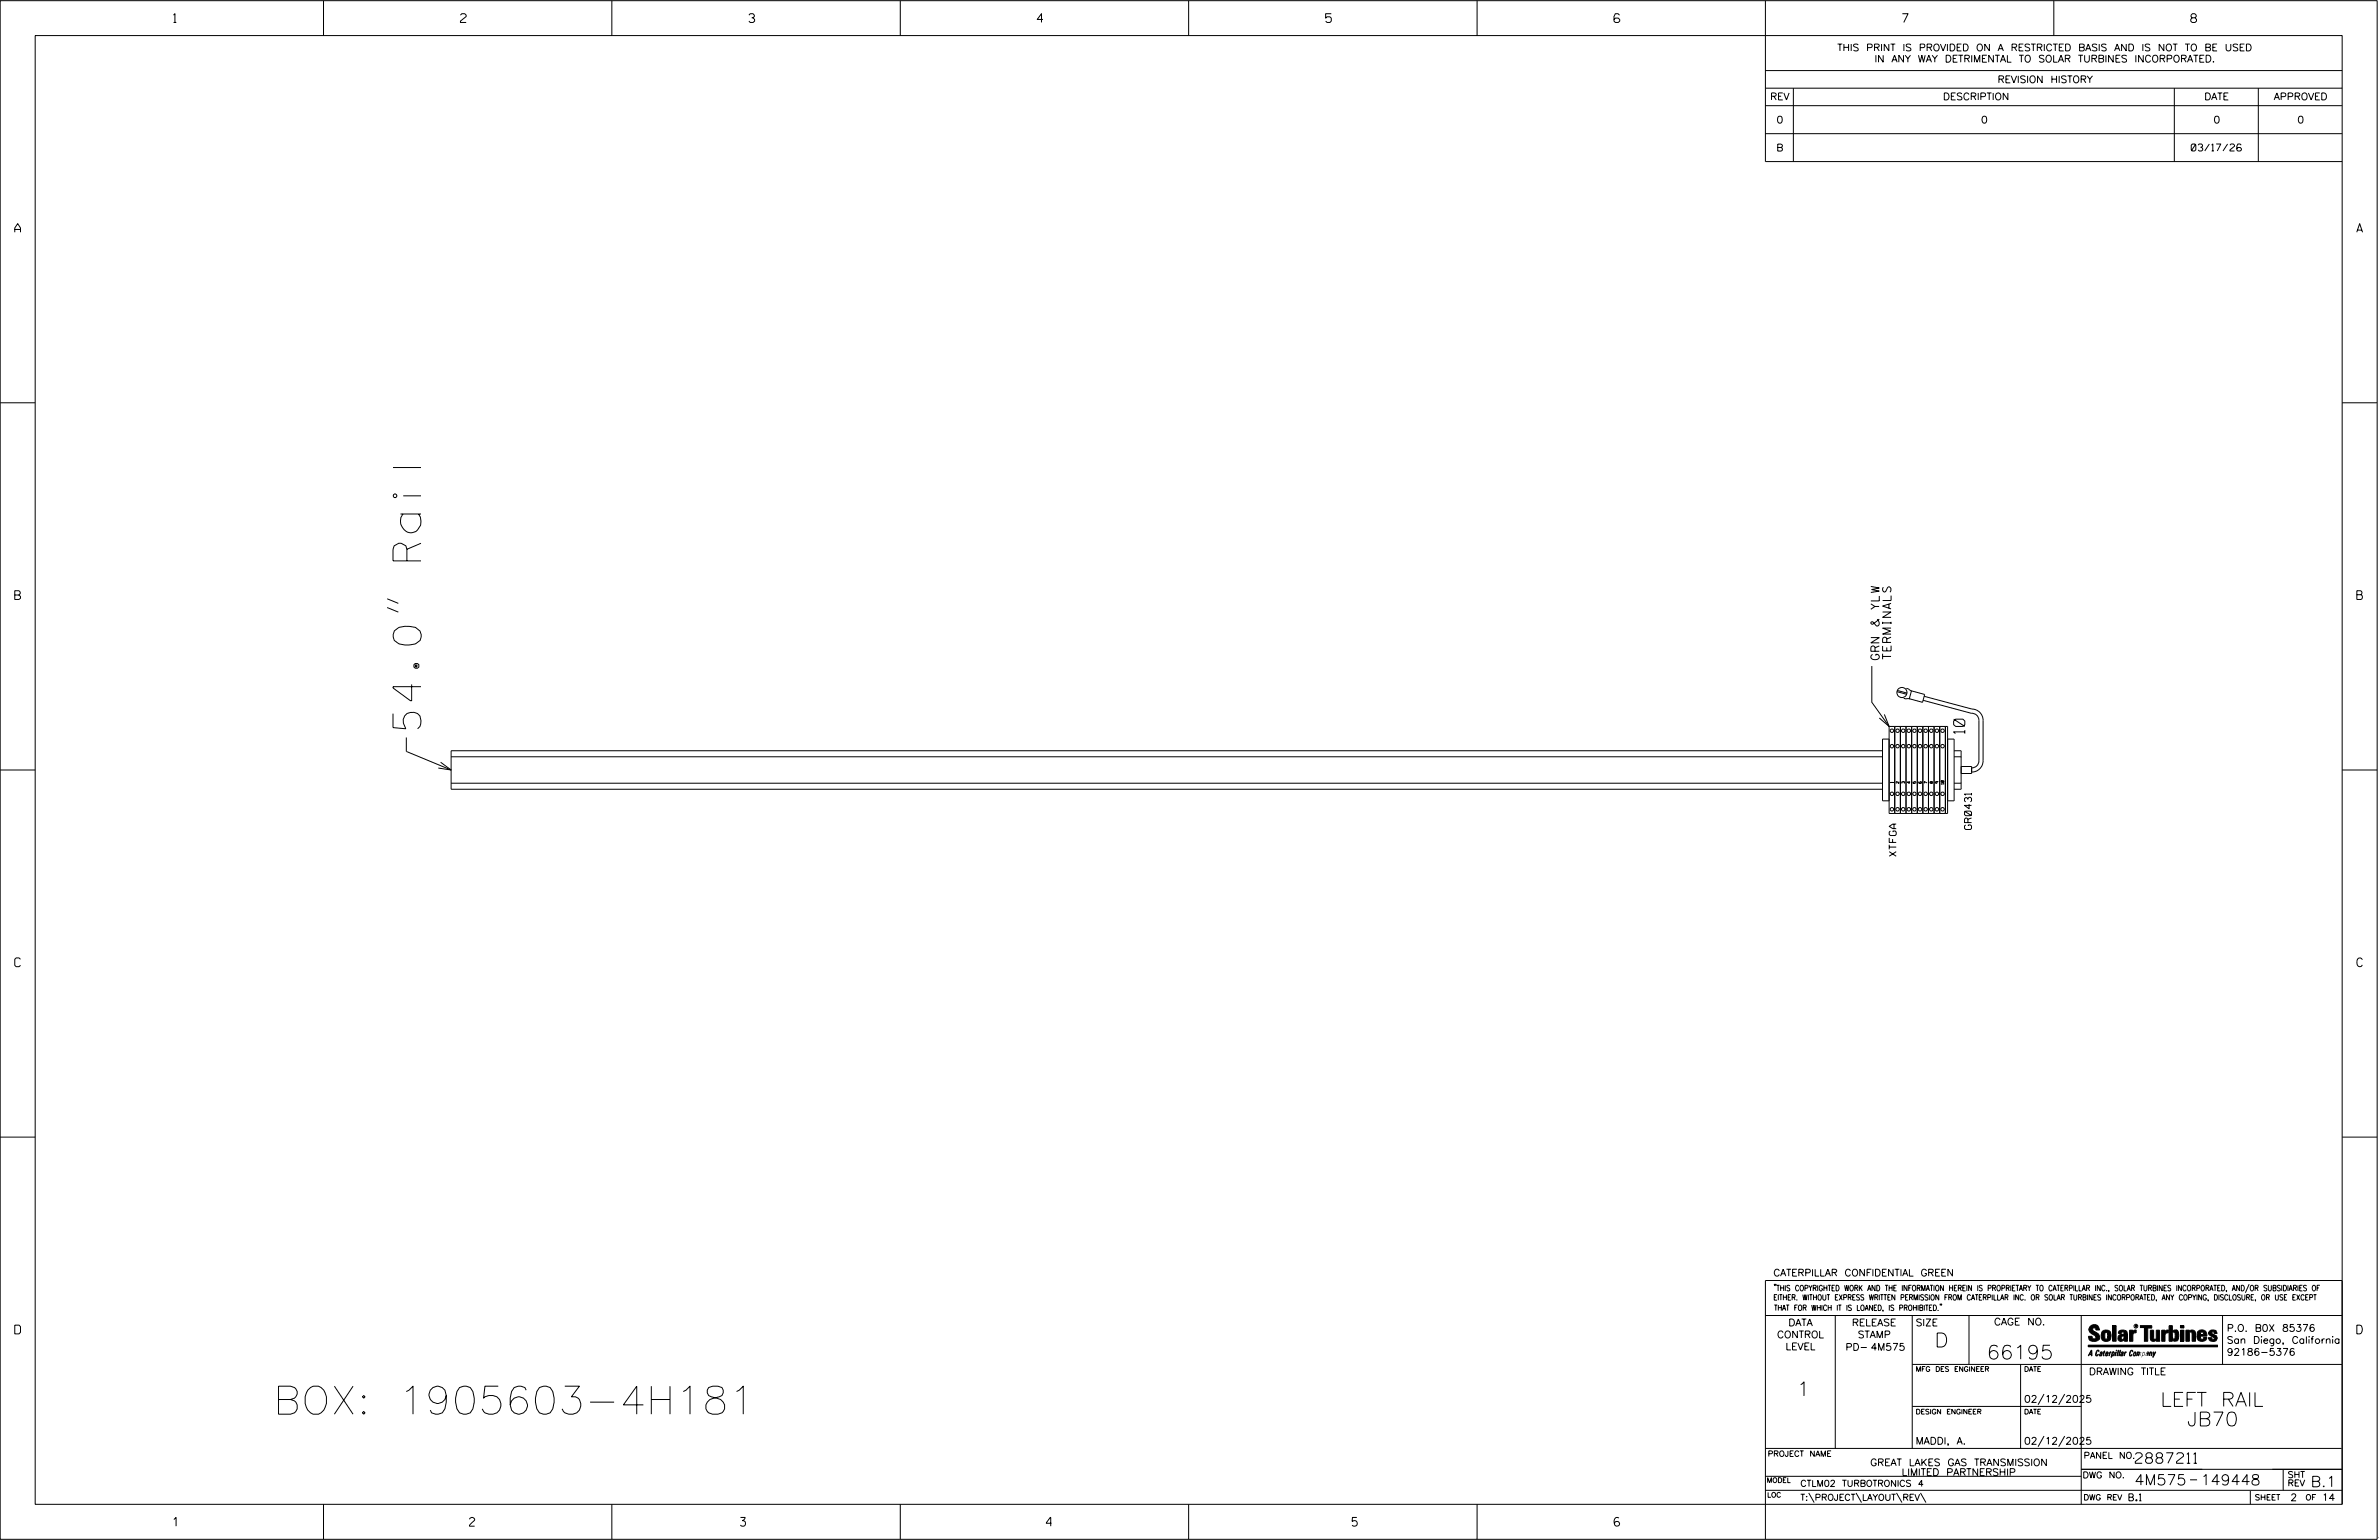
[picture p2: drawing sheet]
<svg xmlns="http://www.w3.org/2000/svg" width="864mm" height="559mm" viewBox="0 0 864 559" stroke-linecap="round" stroke-linejoin="round" font-family="sans-serif">
<defs><g id="words">
<g font-size="10.2">
<text x="152.8" y="264.4" transform="rotate(-90 152.8 264.4)">54.0&quot; Rail</text>
<text x="99.2" y="513.1">BOX: 1905603-4H181</text>
</g>
<g font-size="5.1">
<text x="702.3" y="488.8">D</text>
<text x="721.2" y="493.2">66195</text>
<text x="652.2" y="506.5">1</text>
<text x="784.3" y="510.3">LEFT RAIL</text>
<text x="793.9" y="517.4">JB70</text>
</g>
<text font-size="4.1" x="713.3" y="266.2" transform="rotate(-90 713.3 266.2)">10</text>
<g font-size="3.8">
<text x="775.1" y="531">2887211</text>
<text x="774.8" y="538.9">4M575</text>
<text x="798.8" y="538.9">149448</text>
<text x="838.8" y="539.5">B.1</text>
</g>
<g font-size="3.2">
<text x="63" y="8.2">1</text>
<text x="167.2" y="8.2">2</text>
<text x="271.8" y="8.2">3</text>
<text x="376.5" y="8.2">4</text>
<text x="481.2" y="8.2">5</text>
<text x="690.6" y="8.2">7</text>
<text x="795.3" y="8.2">8</text>
<text x="5.4" y="84.3">A</text>
<text x="855.5" y="84.3">A</text>
<text x="5.4" y="217.5">B</text>
<text x="855.6" y="217.5">B</text>
<text x="5.4" y="350.8">C</text>
<text x="855.6" y="350.8">C</text>
<text x="5.4" y="484">D</text>
<text x="855.6" y="484">D</text>
<text x="62.8" y="553.8">1</text>
<text x="170.4" y="553.8">2</text>
<text x="268.8" y="553.8">3</text>
<text x="379.8" y="553.8">4</text>
<text x="490.8" y="553.8">5</text>
<text x="585.9" y="553.8">6</text>
</g>
<g font-size="3">
<text x="682.2" y="239.4" transform="rotate(-90 682.2 239.4)">GRN &amp; YLW</text>
<text x="686.5" y="239.2" transform="rotate(-90 686.5 239.2)">TERMINALS</text>
</g>
<g font-size="2.5">
<text x="666.9" y="18.5">THIS PRINT IS PROVIDED ON A RESTRICTED BASIS AND IS NOT TO BE USED</text>
<text x="680.5" y="22.6">IN ANY WAY DETRIMENTAL TO SOLAR TURBINES INCORPORATED.</text>
<text x="725.1" y="30">REVISION HISTORY</text>
<text x="642.6" y="36.3">REV</text>
<text x="705.3" y="36.3">DESCRIPTION</text>
<text x="800.2" y="36.3">DATE</text>
<text x="825.4" y="36.3">APPROVED</text>
<text x="644.9" y="44.7">0</text>
<text x="719.1" y="44.7">0</text>
<text x="803.5" y="44.7">0</text>
<text x="834" y="44.7">0</text>
<text x="644.8" y="54.8">B</text>
<text x="795.4" y="54.8">03/17/26</text>
<text x="715.7" y="301" transform="rotate(-90 715.7 301)">GR0431</text>
<text x="688.3" y="310.7" transform="rotate(-90 688.3 310.7)">XTFGA</text>
<text x="643.8" y="463">CATERPILLAR CONFIDENTIAL GREEN</text>
<text x="645.1" y="485.5">CONTROL</text>
<text x="649.2" y="481.1">DATA</text>
<text x="672.3" y="481.1">RELEASE</text>
<text x="674.4" y="485.5">STAMP</text>
<text x="695.4" y="481.1">SIZE</text>
<text x="723.8" y="480.8">CAGE NO.</text>
<text x="808.4" y="483.1">P.O. B0X 85376</text>
<text x="648.2" y="489.8">LEVEL</text>
<text x="669.9" y="490">PD- 4M575</text>
<text x="808.4" y="487.5">San Diego, California</text>
<text x="808.4" y="491.8">92186-5376</text>
<text x="758.3" y="498.9">DRAWING TITLE</text>
<text x="734.8" y="508.9">02/12/2025</text>
<text x="695.4" y="524.1">MADDI, A.</text>
<text x="734.8" y="524.1">02/12/2025</text>
<text x="678.9" y="531.9">GREAT LAKES GAS TRANSMISSION</text>
<text x="690.3" y="535.5">LIMITED PARTNERSHIP</text>
<text x="772.8" y="544.6">B.1</text>
<text x="831.4" y="544.6">2</text>
<text x="842.9" y="544.6">14</text>
</g>
<g font-size="2.3">
<text x="756.4" y="529.2">PANEL NO.</text>
<text x="653.5" y="539.4">CTLM02 TURBOTRONICS 4</text>
<text x="756" y="536.3">DWG NO.</text>
<text x="830.4" y="539.3">REV</text>
<text x="830.4" y="536.2">SHT</text>
<text x="653.5" y="544.5">T:\PROJECT\LAYOUT\REV\</text>
</g>
<g font-size="2">
<text x="643.8" y="468.4">&quot;THIS COPYRIGHTED WORK AND THE INFORMATION HEREIN IS PROPRIETARY TO CATERPILLAR INC., SOLAR TURBINES INCORPORATED, AND/OR SUBSIDIARIES OF</text>
<text x="643.8" y="471.8">EITHER. WITHOUT EXPRESS WRITTEN PERMISSION FROM CATERPILLAR INC. OR SOLAR TURBINES INCORPORATED, ANY COPYING, DISCLOSURE, OR USE EXCEPT</text>
<text x="644" y="475.6">THAT FOR WHICH IT IS LOANED, IS PROHIBITED.&quot;</text>
<text x="641.7" y="528.5">PROJECT NAME</text>
<text x="756.3" y="544.3">DWG REV</text>
<text x="818.5" y="544.3">SHEET</text>
<text x="836.9" y="544.3">OF</text>
</g>
<g font-size="1.8">
<text x="695.4" y="497.6">MFG DES ENGINEER</text>
<text x="734.8" y="497.6">DATE</text>
<text x="695.4" y="513.1">DESIGN ENGINEER</text>
<text x="734.8" y="513.1">DATE</text>
<text x="641.3" y="538">MODEL</text>
<text x="641.5" y="543.3">LOC</text>
</g>
<g font-size="1">
<text x="687.3" y="284.1" transform="rotate(-90 687.3 284.1)">1</text>
<text x="689.3" y="284.3" transform="rotate(-90 689.3 284.3)">2</text>
<text x="691.4" y="284.3" transform="rotate(-90 691.4 284.3)">3</text>
<text x="693.4" y="284.3" transform="rotate(-90 693.4 284.3)">4</text>
<text x="695.5" y="284.3" transform="rotate(-90 695.5 284.3)">5</text>
<text x="697.5" y="284.3" transform="rotate(-90 697.5 284.3)">6</text>
<text x="699.5" y="284.3" transform="rotate(-90 699.5 284.3)">7</text>
<text x="701.6" y="284.3" transform="rotate(-90 701.6 284.3)">8</text>
<text x="705.7" y="284.6" transform="rotate(-90 705.7 284.6)">10</text>
</g>
<text font-size=".9" x="775.1" y="481.7">R</text>
</g></defs>
<g fill="none" stroke="#000" stroke-width=".36">
<path d="M.1 .2h862.8v558.4h-862.8zM12.8 12.9h837.4v533h-837.4zM117.4 .2v12.7M222.1 .2v12.7M326.8 .2v12.7M431.5 .2v12.7M536.2 .2v12.7M587.9 5.5l-.5-.5h-1l-.5 1v1.7l.5 .4h1l.6-.4v-.6l-.6-.5h-1l-.5 .5M640.9 .2v58.4h209.3M745.6 .2v12.7M640.9 25.6h209.3M640.9 32h209.3"/>
<path d="M640.9 38.3h209.3M651 32v26.6M789.3 32v26.6M819.8 32v26.6M640.9 48.5h209.3M.1 146.2h12.7M850.2 146.2h12.7M140.5 217.3l4.1 1.6M140.5 220.5l4.1 1.6M679.5 241.7v13.1l6.3 8.8M684 259.2l1.8 4.4-3.6-3.1M688.6 251l3.5 .9"/>
<path d="M688.8 250.5l3.5 1M691.1 253.4l2.2 .2M692 249.8l2.1 1M693.9 250.7l4.8 1.3-.8 2.8-4.8-1.3zM698.1 254.1l17.5 4.7M698.5 252.7l17.3 4.6a4.1 4.1 0 0 1 4.1 4v14.8a4.1 4.1 0 0 1-4.2 4M715.6 258.8a2.54 2.54 0 0 1 2.8 2.5v14.8a2.53 2.53 0 0 1-2.7 2.5M.1 279.4h12.7M147.5 267.6v5.1l16.3 6.7M159.9 276.6l3.9 2.8-4.7-.7M163.8 274.6h519.6M683.4 272.4h-519.6v14h519.6"/>
<path d="M685.8 263.6h21.2v31.6h-21.2zM685.8 268.2h-2.4v22.4h2.4M687.8 263.6v31.6M689.9 263.6v31.6M691.9 263.6v31.6M693.9 263.6v31.6M696 263.6v31.6M698 263.6v31.6M700.1 263.6v31.6M702.1 263.6v31.6M704.1 263.6v31.6M706.2 263.6v31.6"/>
<path d="M707 268.2h2.4v22.4h-2.4M709.4 272.4h2.5v14h-2.5M709.4 274.6h2.5M711.9 278.1h3.8v2.6h-3.8M850.2 279.4h12.7M163.8 284.2h519.6M702.9 283.6l.2 .5-.3 .2v-.7l.8 .2M709.4 284.2h2.5M.1 412.6h12.7M850.2 412.6h12.7M640.9 477.3h209.3M644.2 466.1l-.1 .4"/>
<path d="M644.7 466.1l-.2 .4M666.2 477.3v48.3M694.2 477.3v48.3M704.4 473.3l-.1 .4M704.8 473.3l-.1 .4M714.8 477.3v17.8M755.5 477.3v68.6M806.8 477.3v17.8M816.5 466l-1.4 3.1M850.2 464.6h-209.3v94M850.2 464.8v81.1M694.2 495.1h156"/>
<path d="M733.5 495.1v30.5M758.6 481.4a2.02 2.02 0 0 1 3.1-.1l.5 1.3h-1.3l-.2-.6-.4-.2-.6 .1-.1 .4 .4 .7a2.46 2.46 0 0 1 2.2 2.9 2.83 2.83 0 0 1-3.8 .3l-.3-1.3h1.3l.2 .7 .6 .3 .5-.2 .2-.5-.4-.6-1.9-1.2-.4-.9zM759.2 491.3h-.7l.7-1.2v1.9h.2l-.1-2.1-1.3 2.1 .5-.5h.7M761.3 490l.3-.2 .4 .3-.1 .3-.3-.4-.4 .3-.3 1.6h.4l.4-.5-.3 .6-.4 .1-.3-.4zM762.6 490.6l.5-.1-.1 1.4h-.9a.74 .74 0 0 1 .9-.8l-.3 .7-.5 .1 .2-.5 .6-.2v-.5l-.7 .2zM763 483.2a2.17 2.17 0 0 1 3.1 0l.3 1.4-.3 1.5a2.17 2.17 0 0 1-3.1 0l-.3-1.5zM763.6 490.5l.4-.4 .2 .6h-.3l-.3 .9 .2 .4-.3-.1zM764.1 483.7l.5-.4 .4 .3v2.2l-.4 .2-.5-.2zM764.6 491.1l.6 .2v-.7l-.4-.1-.4 .6-.1 .8h.6M764.6 491.1l-.1 .8h.4M764.6 482.6v.8M764.8 490.7l.4 .1v.3h-.6z"/>
<path d="M765 491.5l-.1 .4zM766 490.5l-.5 1.5zM766 490.8l.4-.3-.4 .4M766.9 481h1.3v5.7h-1.3zM767 490.8l.5 .1-.3 .8-.4 .2zM767.3 490.5h-.5l-.5 2M767.3 490.5a.8 .8 0 0 1 .2 1 .8 .8 0 0 1-.9 .4l-.1 .6M767.3 490.5l-.1 .2M768.1 490.5l-.4 1.5zM768.2 489.9h.3l-.1 .2h-.2zM769 489.9l-.5 2.1zM769.7 489.9l-.6 2.1z"/>
<path d="M770.1 491.4l.5-.3-.5 .8zM770.4 491.9h.1M770.6 491.1l.1-.4-.7 .2 .1-.3 .6-.1 .2 .3-.5 1.1M770.6 491.1a.74 .74 0 0 0-.8 .8h.6M771 484.8h-.7l-.3 .6 .4 .7 .5-.3 .1-2.4h-.8l-.1 .4h-1.2a1.71 1.71 0 0 1 1.8-1.3 1.71 1.71 0 0 1 1.6 1.4v2.8h-1.1l-.1-.6M771 484.2l-1.5 .1a1.41 1.41 0 0 0 0 2.4l.5 .1 1.1-.7M771.2 486.1h-.1M771.4 490.5l.1 .3 .4-.3-.9 1.5zM771.5 490.8h.1M773 482.7h1.2v.5l.5-.5 .7-.1v1h-.6l-.5 .4-.1 2.7h-1.2zM773.3 490.3l.6-.4 .4 .2-.1 .4-.3-.4a1.28 1.28 0 0 0-.5 1.8l.6-.4-.1 .4-.8 .1zM774.7 490.8l.5-.3a.88 .88 0 0 1 .2 .9 .88 .88 0 0 1-.7 .7l-.2-.2z"/>
<path d="M774.8 490.9h.5l-.3 1h-.3l-.2-.2zM775.2 490.5l-.1 .2M776.8 481h4.3v.9h-1.5v4.8h-1.3M776.8 490.6l-.8 .2v-.3l-.4 1.5 .8-1.3v1.3l.3-1.2M779.3 491.1h.4M779.6 490.5h.3l-.3 1.4M779.6 490.7h.2l-.1 .4M779.7 491.1l-.1 .4M779.7 491.1l-.4 .2M780.1 492l.4-1.5 .1 .3 .3-.3 .3 .2-.3 1.3v-1.3l-.7 1.3M780.6 482.7h1.2v2.7l.1 .4 .4 .3 .4-.7v-2.7h1.2l.1 4h-1.3v-.5l-1.1 .6-.7-.3-.3-.7zM781.6 492.5l1-2-.8 1.3-.2-1.3-.2 2"/>
<path d="M784.7 482.7h1.2v.5l.5-.5 .7-.1v1h-.5l-.6 .4-.1 2.7h-1.2zM787.4 481h1.2v2a1.4 1.4 0 0 1 2.2 .2l.1 1.4-.4 1.9-1.5 .1-.4-.5v-1l.5 .9 .5-.3v-2.1l-.5-.4-.5 .7v2.8h-1.2zM791.5 482.7h1.3v4h-1.3zM791.5 481h1.3v.9h-1.3zM793.5 482.7h1.3v.4l.7-.5 1.1 .2 .4 .6v3.3h-1.2l-.3-3.4-.7 .2v3.2h-1.3zM794.8 483.1h.1M797.7 483.2a1.92 1.92 0 0 1 2.4-.5 1.92 1.92 0 0 1 1 2.1h-2.3v.8l.6 .5 .5-.3v-.5h1.2a1.83 1.83 0 0 1-2.1 1.4 1.83 1.83 0 0 1-1.5-2.1zM798.8 484.2v.6M799.1 483.4h.6l.2 .8h-1.1zM804.6 482.9a1.84 1.84 0 0 0-2.9 .8 3.3 3.3 0 0 0 2.2 1.9l-.5 .5-.4-.3-.1-.4h-1.2l.1 .6a1.92 1.92 0 0 0 2.9 .4M804.9 483.8h-1.2l-.2-.6-.5 .1-.1 .3 .1 .3 1.8 .9M805.1 488.1h-47.1v.6h47.1"/>
<path d="M694.2 510.3h61.3M742 505.8l-2.2 3.9M749.5 505.8l-2.2 3.9M640.9 525.6h209.2M640.9 535.7h114.6M742 521.1l-2.2 3.8M749.5 521.1l-2.2 3.8M755.5 533.2h94.7M795 537h2.6M828.8 533.2v7.6M117.4 545.9v12.7M222.1 545.9v12.7"/>
<path d="M326.8 545.9v12.7M431.5 545.9v12.7M536.2 545.9v12.7M640.9 540.8h209.3M656.6 541.7l2 3.5M673.8 541.7l1.9 3.5M688.4 541.7l2 3.5M697.2 541.7l1.9 3.5M816.9 541v4.9M863.5 558h.1"/>
<circle cx="690.4" cy="251.3" r="1.83"/>
<circle cx="686.8" cy="270.8" r=".63"/>
<circle cx="686.8" cy="265.1" r=".64"/>
<circle cx="688.8" cy="270.8" r=".63"/>
<circle cx="688.8" cy="265.1" r=".64"/>
<circle cx="690.9" cy="270.8" r=".63"/>
<circle cx="690.9" cy="265.1" r=".64"/>
<circle cx="692.9" cy="270.8" r=".63"/>
<circle cx="692.9" cy="265.1" r=".64"/>
<circle cx="695" cy="270.7" r=".62"/>
<circle cx="695" cy="265.1" r=".63"/>
<circle cx="697" cy="270.8" r=".63"/>
<circle cx="697" cy="265.1" r=".64"/>
<circle cx="699" cy="270.8" r=".63"/>
<circle cx="699" cy="265.1" r=".64"/>
<circle cx="701.1" cy="270.8" r=".63"/>
<circle cx="701.1" cy="265.1" r=".64"/>
<circle cx="703.1" cy="270.8" r=".63"/>
<circle cx="703.1" cy="265.1" r=".64"/>
<circle cx="705.2" cy="270.8" r=".63"/>
<circle cx="705.2" cy="265.1" r=".64"/>
<circle cx="686.8" cy="293.7" r=".64"/>
<circle cx="686.8" cy="288" r=".64"/>
<circle cx="688.8" cy="288" r=".64"/>
<circle cx="688.8" cy="293.7" r=".64"/>
<circle cx="690.9" cy="288" r=".64"/>
<circle cx="690.9" cy="293.7" r=".64"/>
<circle cx="692.9" cy="293.7" r=".64"/>
<circle cx="692.9" cy="288" r=".64"/>
<circle cx="695" cy="288" r=".63"/>
<circle cx="695" cy="293.6" r=".63"/>
<circle cx="697" cy="293.7" r=".64"/>
<circle cx="697" cy="288" r=".64"/>
<circle cx="699" cy="288" r=".64"/>
<circle cx="699" cy="293.7" r=".64"/>
<circle cx="701.1" cy="293.7" r=".64"/>
<circle cx="701.1" cy="288" r=".64"/>
<circle cx="703.1" cy="288" r=".64"/>
<circle cx="703.1" cy="293.7" r=".64"/>
<circle cx="705.2" cy="288" r=".64"/>
<circle cx="705.2" cy="293.7" r=".64"/>
<circle cx="775.4" cy="481.2" r=".69"/>
</g>
<g fill="#000">
<path d="M768.1 490.5l-.4 1.5zM768.2 489.9h.3l-.1 .2h-.2zM769 489.9l-.5 2.1zM769.7 489.9l-.6 2.1zM791.5 481h1.3v.9h-1.3zM791.5 482.7h1.3v4h-1.3zM758 488.1h47.1v.6h-47.1z"/>
<path d="M759.2 489.9l-1.2 2.1 .5-.5h.7v.5h.2zM759.2 490.1v1.2h-.7z" fill-rule="evenodd"/>
<path d="M758.6 481.4a2.02 2.02 0 0 1 3.1-.1l.5 1.3h-1.3l-.2-.6-.4-.2-.6 .1-.1 .4 .4 .7a2.46 2.46 0 0 1 2.2 2.9 2.83 2.83 0 0 1-3.8 .3l-.3-1.3h1.3l.2 .7 .6 .3 .5-.2 .2-.5-.4-.6-1.9-1.2-.4-.9z" fill-rule="evenodd"/>
<path d="M761.3 490l.3-.2 .4 .3-.1 .3-.3-.4-.4 .3-.3 1.6h.4l.4-.5-.3 .6-.4 .1-.3-.4z" fill-rule="evenodd"/>
<path d="M762.6 490.6l.5-.1-.1 1.4h-.9a.74 .74 0 0 1 .9-.8l-.6 .3-.2 .5 .5-.1 .3-.6v-.5l-.7 .2z" fill-rule="evenodd"/>
<path d="M763.6 490.5l.4-.4 .2 .6h-.3l-.3 .9 .2 .4-.3-.1z" fill-rule="evenodd"/>
<path d="M764.8 490.5l.5 .3-.1 .5h-.6l.6-.2v-.3l-.4-.1-.3 1.2h.4l.3-.4-.6 .6-.3-.2v-.4z" fill-rule="evenodd"/>
<path d="M763 483.2a2.17 2.17 0 0 1 3.1 0l.3 1.4-.3 1.5a2.17 2.17 0 0 1-3.1 0l-.3-1.5zM764.1 483.7v2.1l.5 .2 .4-.2v-2.2l-.4-.3z" fill-rule="evenodd"/>
<path d="M766 490.5v.3l.4-.1-.4 .2-.5 1.1z" fill-rule="evenodd"/>
<path d="M766.8 490.5l-.5 2 .3-.6a.71 .71 0 0 0 .9-.5 .71 .71 0 0 0-.4-.9zM767 490.8l.5 .1-.3 .8-.4 .2z" fill-rule="evenodd"/>
<path d="M766.9 481h1.3v5.7h-1.3z" fill-rule="evenodd"/>
<path d="M770.1 490.6l.6-.1 .2 .3-.4 1.2-.5 .1-.2-.5 .3-.5h.5l-.7 .5v.3l.4-.1 .4-.9-.5-.2-.2 .2z" fill-rule="evenodd"/>
<path d="M769.4 482.8l-.5 1h1.2l.1-.4h.8v.8l-1.5 .1a1.41 1.41 0 0 0 0 2.4l.5 .1 1.1-.7 .1 .6h1.1v-2.8a1.79 1.79 0 0 0-2.4-1.2zM770.3 484.8h.7l-.1 1-.5 .3-.4-.7z" fill-rule="evenodd"/>
<path d="M771.4 490.5l.1 .3 .4-.3-.9 1.5z" fill-rule="evenodd"/>
<path d="M773 482.7h1.2v.5l.5-.5 .7-.1v1h-.6l-.5 .4-.1 2.7h-1.2z" fill-rule="evenodd"/>
<path d="M773.3 490.3l.6-.4 .4 .2-.1 .4-.3-.4a1.28 1.28 0 0 0-.5 1.8l.6-.4-.3 .5h-.6z" fill-rule="evenodd"/>
<path d="M774.7 490.8l-.2 1.1h.7a.96 .96 0 0 0 0-1.4zM774.8 490.9h.5l-.1 .6-.5 .4-.2-.2z" fill-rule="evenodd"/>
<path d="M776 490.5v.3l.4-.3 .2 .3 .7-.2-.3 1.4v-1.3l-.6 1.3v-1.3l-.8 1.3z" fill-rule="evenodd"/>
<path d="M776.8 481h4.3v.9h-1.5v4.8h-1.3v-4.8h-1.5z" fill-rule="evenodd"/>
<path d="M777.9 490.5l-.5 2 .3-.6a.71 .71 0 0 0 .9-.5 .71 .71 0 0 0-.4-.9zM778.1 490.8l.3-.1 .1 .4-.5 .8-.2-.5z" fill-rule="evenodd"/>
<path d="M779.3 490.6l.6-.1-.3 1.5-.7-.1a.67 .67 0 0 1 .8-.8l-.6 .3-.1 .5 .4-.1 .4-.9-.4-.2-.3 .2z" fill-rule="evenodd"/>
<path d="M780.5 490.5l.1 .3 .3-.3 .3 .2-.3 1.3v-1.3l-.8 1.3z" fill-rule="evenodd"/>
<path d="M780.6 482.7h1.2v2.7l.1 .4 .4 .3 .4-.7v-2.7h1.2l.1 4h-1.3v-.5l-1.1 .6-.7-.3-.3-.7z" fill-rule="evenodd"/>
<path d="M781.6 490.5l.2 1.3 .8-1.3-1.2 2z" fill-rule="evenodd"/>
<path d="M784.7 482.7h1.2v.5l.5-.5 .7-.1v1h-.5l-.6 .4-.1 2.7h-1.2z" fill-rule="evenodd"/>
<path d="M787.4 481h1.2v2a1.4 1.4 0 0 1 2.2 .2l.1 1.4-.4 1.9-1.5 .1-.4-.5v-1l.5 .9 .5-.3v-2.1l-.5-.4-.5 .7v2.8h-1.2z" fill-rule="evenodd"/>
<path d="M793.5 482.7h1.3v.4a1.29 1.29 0 0 1 2.2 .3v3.3h-1.2l-.3-3.4-.7 .2v3.2h-1.3z" fill-rule="evenodd"/>
<path d="M797.7 483.2a1.92 1.92 0 0 1 2.4-.5 1.92 1.92 0 0 1 1 2.1h-2.3v.8l.6 .5 .5-.3v-.5h1.2a1.83 1.83 0 0 1-2.1 1.4 1.83 1.83 0 0 1-1.5-2.1zM799.1 483.4l-.3 .8h1.1l-.2-.8z" fill-rule="evenodd"/>
<path d="M801.9 483.2a1.94 1.94 0 0 1 3 .1v.5h-1.2l-.2-.6-.5 .1-.1 .3 .1 .3 1.8 .9a1.2 1.2 0 0 1 .1 1.3 1.2 1.2 0 0 1-1.2 .7l-1.6-.4-.4-1h1.2l.1 .4 .4 .3 .5-.5a3.3 3.3 0 0 1-2.2-1.9z" fill-rule="evenodd"/>
<circle cx="761.4" cy="492" r=".07"/>
<circle cx="762.2" cy="485.1" r=".07"/>
<circle cx="769.3" cy="492" r=".07"/>
<circle cx="773.1" cy="486.7" r=".07"/>
<circle cx="791.5" cy="486.7" r=".07"/>
<circle cx="791.5" cy="481" r=".07"/>
<circle cx="794.8" cy="486.7" r=".07"/>
</g>
<use href="#words"/>
</svg>
